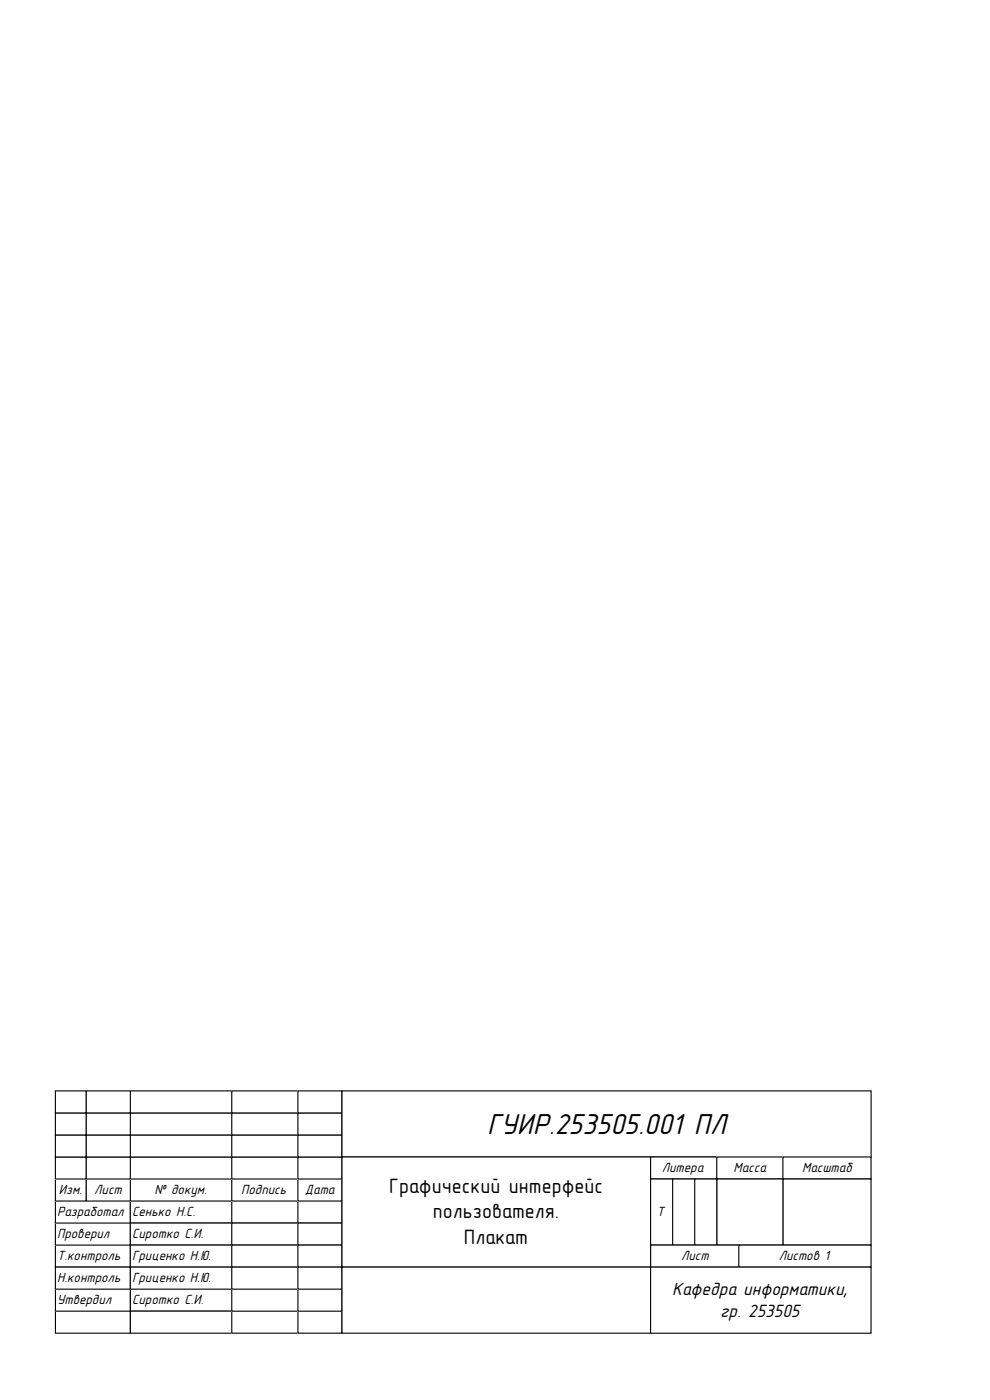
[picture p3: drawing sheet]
<svg xmlns="http://www.w3.org/2000/svg" width="210mm" height="297mm" viewBox="0 0 210 297" stroke-linecap="round" stroke-linejoin="round" font-family="sans-serif">
<defs><g id="words">
<text font-size="6.4" x="103.2" y="240.6">ГУИР.253505.001 ПЛ</text>
<g font-size="4.4">
<text x="82.5" y="253.1">Графический интерфейс</text>
<text x="91.8" y="258.4">пользователя.</text>
<text x="98.4" y="263.8">Плакат</text>
</g>
<g font-size="3.9">
<text x="142.5" y="274.7">Кафедра информатики,</text>
<text x="152.6" y="279.5">гр. 253505</text>
</g>
<g font-size="2.9">
<text x="140.3" y="248.6">Литера</text>
<text x="155.5" y="248.6">Масса</text>
<text x="170.1" y="248.6">Масштаб</text>
<text x="12.1" y="257.9">Разработал</text>
<text x="12.5" y="253.4">Изм.</text>
<text x="20" y="253.4">Лист</text>
<text x="28" y="257.9">Сенько Н.С.</text>
<text x="32.8" y="253.4">№ докум.</text>
<text x="51.1" y="253.4">Подпись</text>
<text x="64.7" y="253.4">Дата</text>
<text x="139.3" y="257.9">T</text>
<text x="12.1" y="262.6">Проверил</text>
<text x="28" y="262.6">Сиротко С.И.</text>
<text x="12.1" y="267.4">Т.контроль</text>
<text x="28" y="267.4">Гриценко Н.Ю.</text>
<text x="144.4" y="267.4">Лист</text>
<text x="165.1" y="267.4">Листов 1</text>
<text x="12.1" y="271.9">Н.контроль</text>
<text x="28" y="271.9">Гриценко Н.Ю.</text>
<text x="12.1" y="276.6">Утвердил</text>
<text x="28" y="276.6">Сиротко С.И.</text>
</g>
</g></defs>
<path d="M11.8 278.2h15.8v4.6h-15.8z" fill="none" stroke="#000" stroke-width=".24"/>
<path d="M11.8 273.5h15.8v4.7h-15.8z" fill="#fff"/>
<path d="M11.8 273.5h15.8v4.7h-15.8z" fill="none" stroke="#000" stroke-width=".24"/>
<path d="M11.7 264.1h15.9v4.7h-15.9z" fill="#fff"/>
<path d="M11.7 264.1h15.9v4.7h-15.9z" fill="none" stroke="#000" stroke-width=".24"/>
<path d="M11.7 259.5h15.9v4.6h-15.9z" fill="#fff"/>
<path d="M11.7 259.5h15.9v4.6h-15.9z" fill="none" stroke="#000" stroke-width=".24"/>
<path d="M11.7 254.8h15.9v4.7h-15.9z" fill="#fff"/>
<path d="M11.7 254.8h15.9v4.7h-15.9z" fill="none" stroke="#000" stroke-width=".24"/>
<path d="M27.6 254.8h21.5v4.7h-21.5z" fill="#fff"/>
<path d="M27.6 254.8h21.5v4.7h-21.5z" fill="none" stroke="#000" stroke-width=".24"/>
<path d="M27.6 259.5h21.5v4.6h-21.5z" fill="#fff"/>
<path d="M27.6 259.5h21.5v4.6h-21.5z" fill="none" stroke="#000" stroke-width=".24"/>
<path d="M27.6 264.2h21.5v4.6h-21.5z" fill="#fff"/>
<path d="M27.6 264.2h21.5v4.6h-21.5z" fill="none" stroke="#000" stroke-width=".24"/>
<path d="M27.6 273.5h21.5v4.7h-21.5z" fill="#fff"/>
<path d="M27.6 273.5h21.5v4.7h-21.5z" fill="none" stroke="#000" stroke-width=".24"/>
<path d="M27.6 278.2h21.5v4.6h-21.5z" fill="#fff"/>
<path d="M27.6 278.2h21.5v4.6h-21.5z" fill="none" stroke="#000" stroke-width=".24"/>
<path d="M49.1 278.2h14.1v4.6h-14.1z" fill="#fff"/>
<path d="M49.1 278.2h14.1v4.6h-14.1z" fill="none" stroke="#000" stroke-width=".24"/>
<path d="M49.1 254.8h14.1v4.7h-14.1z" fill="#fff"/>
<path d="M49.1 254.8h14.1v4.7h-14.1z" fill="none" stroke="#000" stroke-width=".24"/>
<path d="M49.1 259.5h14.1v4.6h-14.1z" fill="#fff"/>
<path d="M49.1 259.5h14.1v4.6h-14.1z" fill="none" stroke="#000" stroke-width=".24"/>
<path d="M49.1 264.2h14.1v4.6h-14.1z" fill="#fff"/>
<path d="M49.1 264.2h14.1v4.6h-14.1z" fill="none" stroke="#000" stroke-width=".24"/>
<path d="M49.1 273.5h14.1v4.7h-14.1z" fill="#fff"/>
<path d="M49.1 273.5h14.1v4.7h-14.1z" fill="none" stroke="#000" stroke-width=".24"/>
<path d="M63.2 278.2h9.3v4.6h-9.3z" fill="#fff"/>
<path d="M63.2 278.2h9.3v4.6h-9.3z" fill="none" stroke="#000" stroke-width=".24"/>
<path d="M63.2 254.8h9.3v4.7h-9.3z" fill="#fff"/>
<path d="M63.2 254.8h9.3v4.7h-9.3z" fill="none" stroke="#000" stroke-width=".24"/>
<path d="M63.2 259.5h9.3v4.6h-9.3z" fill="#fff"/>
<path d="M63.2 259.5h9.3v4.6h-9.3z" fill="none" stroke="#000" stroke-width=".24"/>
<path d="M63.2 264.2h9.3v4.6h-9.3z" fill="#fff"/>
<path d="M63.2 264.2h9.3v4.6h-9.3z" fill="none" stroke="#000" stroke-width=".24"/>
<path d="M63.2 273.5h9.3v4.7h-9.3z" fill="#fff"/>
<path d="M63.2 273.5h9.3v4.7h-9.3z" fill="none" stroke="#000" stroke-width=".24"/>
<path d="M27.6 250.1h21.5v4.7h-21.5z" fill="#fff"/>
<path d="M27.6 250.1h21.5v4.7h-21.5z" fill="none" stroke="#000" stroke-width=".24"/>
<path d="M49.1 250.1h14.1v4.7h-14.1z" fill="#fff"/>
<path d="M49.1 250.1h14.1v4.7h-14.1z" fill="none" stroke="#000" stroke-width=".24"/>
<path d="M63.2 250.1h9.3v4.7h-9.3z" fill="#fff"/>
<path d="M63.2 250.1h9.3v4.7h-9.3z" fill="none" stroke="#000" stroke-width=".24"/>
<path d="M27.6 245.5h21.5v4.6h-21.5z" fill="#fff"/>
<path d="M27.6 245.5h21.5v4.6h-21.5z" fill="none" stroke="#000" stroke-width=".24"/>
<path d="M49.1 245.5h14.1v4.6h-14.1z" fill="#fff"/>
<path d="M49.1 245.5h14.1v4.6h-14.1z" fill="none" stroke="#000" stroke-width=".24"/>
<path d="M63.2 245.5h9.3v4.6h-9.3z" fill="#fff"/>
<path d="M63.2 245.5h9.3v4.6h-9.3z" fill="none" stroke="#000" stroke-width=".24"/>
<path d="M27.6 240.8h21.5v4.7h-21.5z" fill="#fff"/>
<path d="M27.6 240.8h21.5v4.7h-21.5z" fill="none" stroke="#000" stroke-width=".24"/>
<path d="M49.1 240.8h14.1v4.7h-14.1z" fill="#fff"/>
<path d="M49.1 240.8h14.1v4.7h-14.1z" fill="none" stroke="#000" stroke-width=".24"/>
<path d="M63.2 240.8h9.3v4.7h-9.3z" fill="#fff"/>
<path d="M63.2 240.8h9.3v4.7h-9.3z" fill="none" stroke="#000" stroke-width=".24"/>
<path d="M11.7 250.1h6.6v4.7h-6.6z" fill="#fff"/>
<path d="M11.7 250.1h6.6v4.7h-6.6z" fill="none" stroke="#000" stroke-width=".24"/>
<path d="M18.3 250.1h9.3v4.7h-9.3z" fill="#fff"/>
<path d="M18.3 250.1h9.3v4.7h-9.3z" fill="none" stroke="#000" stroke-width=".24"/>
<path d="M11.7 245.5h6.6v4.6h-6.6z" fill="#fff"/>
<path d="M11.7 245.5h6.6v4.6h-6.6z" fill="none" stroke="#000" stroke-width=".24"/>
<path d="M18.3 245.5h9.3v4.6h-9.3z" fill="#fff"/>
<path d="M18.3 245.5h9.3v4.6h-9.3z" fill="none" stroke="#000" stroke-width=".24"/>
<path d="M11.7 240.8h6.6v4.7h-6.6z" fill="#fff"/>
<path d="M11.7 240.8h6.6v4.7h-6.6z" fill="none" stroke="#000" stroke-width=".24"/>
<path d="M18.3 240.8h9.3v4.7h-9.3z" fill="#fff"/>
<path d="M18.3 240.8h9.3v4.7h-9.3z" fill="none" stroke="#000" stroke-width=".24"/>
<path d="M11.7 268.8h15.9v4.7h-15.9z" fill="#fff"/>
<path d="M11.7 268.8h15.9v4.7h-15.9z" fill="none" stroke="#000" stroke-width=".24"/>
<path d="M27.6 268.8h21.5v4.7h-21.5z" fill="#fff"/>
<path d="M27.6 268.8h21.5v4.7h-21.5z" fill="none" stroke="#000" stroke-width=".24"/>
<path d="M49.1 268.8h14.1v4.7h-14.1z" fill="#fff"/>
<path d="M49.1 268.8h14.1v4.7h-14.1z" fill="none" stroke="#000" stroke-width=".24"/>
<path d="M63.2 268.8h9.3v4.7h-9.3z" fill="#fff"/>
<path d="M63.2 268.8h9.3v4.7h-9.3z" fill="none" stroke="#000" stroke-width=".24"/>
<path d="M27.6 236.1h21.5v4.7h-21.5z" fill="#fff"/>
<path d="M27.6 236.1h21.5v4.7h-21.5z" fill="none" stroke="#000" stroke-width=".24"/>
<path d="M49.1 236.1h14.1v4.7h-14.1z" fill="#fff"/>
<path d="M49.1 236.1h14.1v4.7h-14.1z" fill="none" stroke="#000" stroke-width=".24"/>
<path d="M63.2 236.1h9.3v4.7h-9.3z" fill="#fff"/>
<path d="M63.2 236.1h9.3v4.7h-9.3z" fill="none" stroke="#000" stroke-width=".24"/>
<path d="M27.6 231.4h21.5v4.7h-21.5z" fill="#fff"/>
<path d="M27.6 231.4h21.5v4.7h-21.5z" fill="none" stroke="#000" stroke-width=".24"/>
<path d="M49.1 231.4h14.1v4.7h-14.1z" fill="#fff"/>
<path d="M49.1 231.4h14.1v4.7h-14.1z" fill="none" stroke="#000" stroke-width=".24"/>
<path d="M63.2 231.4h9.3v4.7h-9.3z" fill="#fff"/>
<path d="M63.2 231.4h9.3v4.7h-9.3z" fill="none" stroke="#000" stroke-width=".24"/>
<path d="M11.7 236.1h6.6v4.7h-6.6z" fill="#fff"/>
<path d="M11.7 236.1h6.6v4.7h-6.6z" fill="none" stroke="#000" stroke-width=".24"/>
<path d="M18.3 236.1h9.3v4.7h-9.3z" fill="#fff"/>
<path d="M18.3 236.1h9.3v4.7h-9.3z" fill="none" stroke="#000" stroke-width=".24"/>
<path d="M11.7 231.4h6.6v4.7h-6.6z" fill="#fff"/>
<path d="M11.7 231.4h6.6v4.7h-6.6z" fill="none" stroke="#000" stroke-width=".24"/>
<path d="M18.3 231.4h9.3v4.7h-9.3z" fill="#fff"/>
<path d="M18.3 231.4h9.3v4.7h-9.3z" fill="none" stroke="#000" stroke-width=".24"/>
<path d="M72.5 231.4h112.2v14.1h-112.2z" fill="#fff"/>
<path d="M72.5 231.4h112.2v14.1h-112.2z" fill="none" stroke="#000" stroke-width=".24"/>
<path d="M72.5 245.5h65.4v23.3h-65.4z" fill="#fff"/>
<path d="M72.5 245.5h65.4v23.3h-65.4z" fill="none" stroke="#000" stroke-width=".24"/>
<path d="M72.5 268.8h65.4v14h-65.4z" fill="#fff"/>
<path d="M72.5 268.8h65.4v14h-65.4z" fill="none" stroke="#000" stroke-width=".24"/>
<path d="M137.9 245.5h14.1v4.6h-14.1z" fill="#fff"/>
<path d="M137.9 245.5h14.1v4.6h-14.1z" fill="none" stroke="#000" stroke-width=".24"/>
<path d="M152 245.5h14v4.6h-14z" fill="#fff"/>
<path d="M152 245.5h14v4.6h-14z" fill="none" stroke="#000" stroke-width=".24"/>
<path d="M166 245.5h18.7v4.6h-18.7z" fill="#fff"/>
<path d="M166 245.5h18.7v4.6h-18.7z" fill="none" stroke="#000" stroke-width=".24"/>
<path d="M166 250.1h18.7v14h-18.7z" fill="#fff"/>
<path d="M166 250.1h18.7v14h-18.7z" fill="none" stroke="#000" stroke-width=".24"/>
<path d="M152 250.1h14v14h-14z" fill="#fff"/>
<path d="M152 250.1h14v14h-14z" fill="none" stroke="#000" stroke-width=".24"/>
<path d="M137.9 250.1h4.7v14h-4.7z" fill="#fff"/>
<path d="M137.9 250.1h4.7v14h-4.7z" fill="none" stroke="#000" stroke-width=".24"/>
<path d="M142.6 250.1h4.7v14h-4.7z" fill="#fff"/>
<path d="M142.6 250.1h4.7v14h-4.7z" fill="none" stroke="#000" stroke-width=".24"/>
<path d="M147.3 250.1h4.7v14.1h-4.7z" fill="#fff"/>
<path d="M147.3 250.1h4.7v14.1h-4.7z" fill="none" stroke="#000" stroke-width=".24"/>
<path d="M137.9 264.2h18.7v4.6h-18.7z" fill="#fff"/>
<path d="M137.9 264.2h18.7v4.6h-18.7z" fill="none" stroke="#000" stroke-width=".24"/>
<path d="M156.6 264.1h28.1v4.7h-28.1z" fill="#fff"/>
<path d="M156.6 264.1h28.1v4.7h-28.1z" fill="none" stroke="#000" stroke-width=".24"/>
<path d="M137.9 268.8h46.8v14h-46.8z" fill="#fff"/>
<path d="M137.9 268.8h46.8v14h-46.8z" fill="none" stroke="#000" stroke-width=".24"/>
<use href="#words"/>
</svg>
